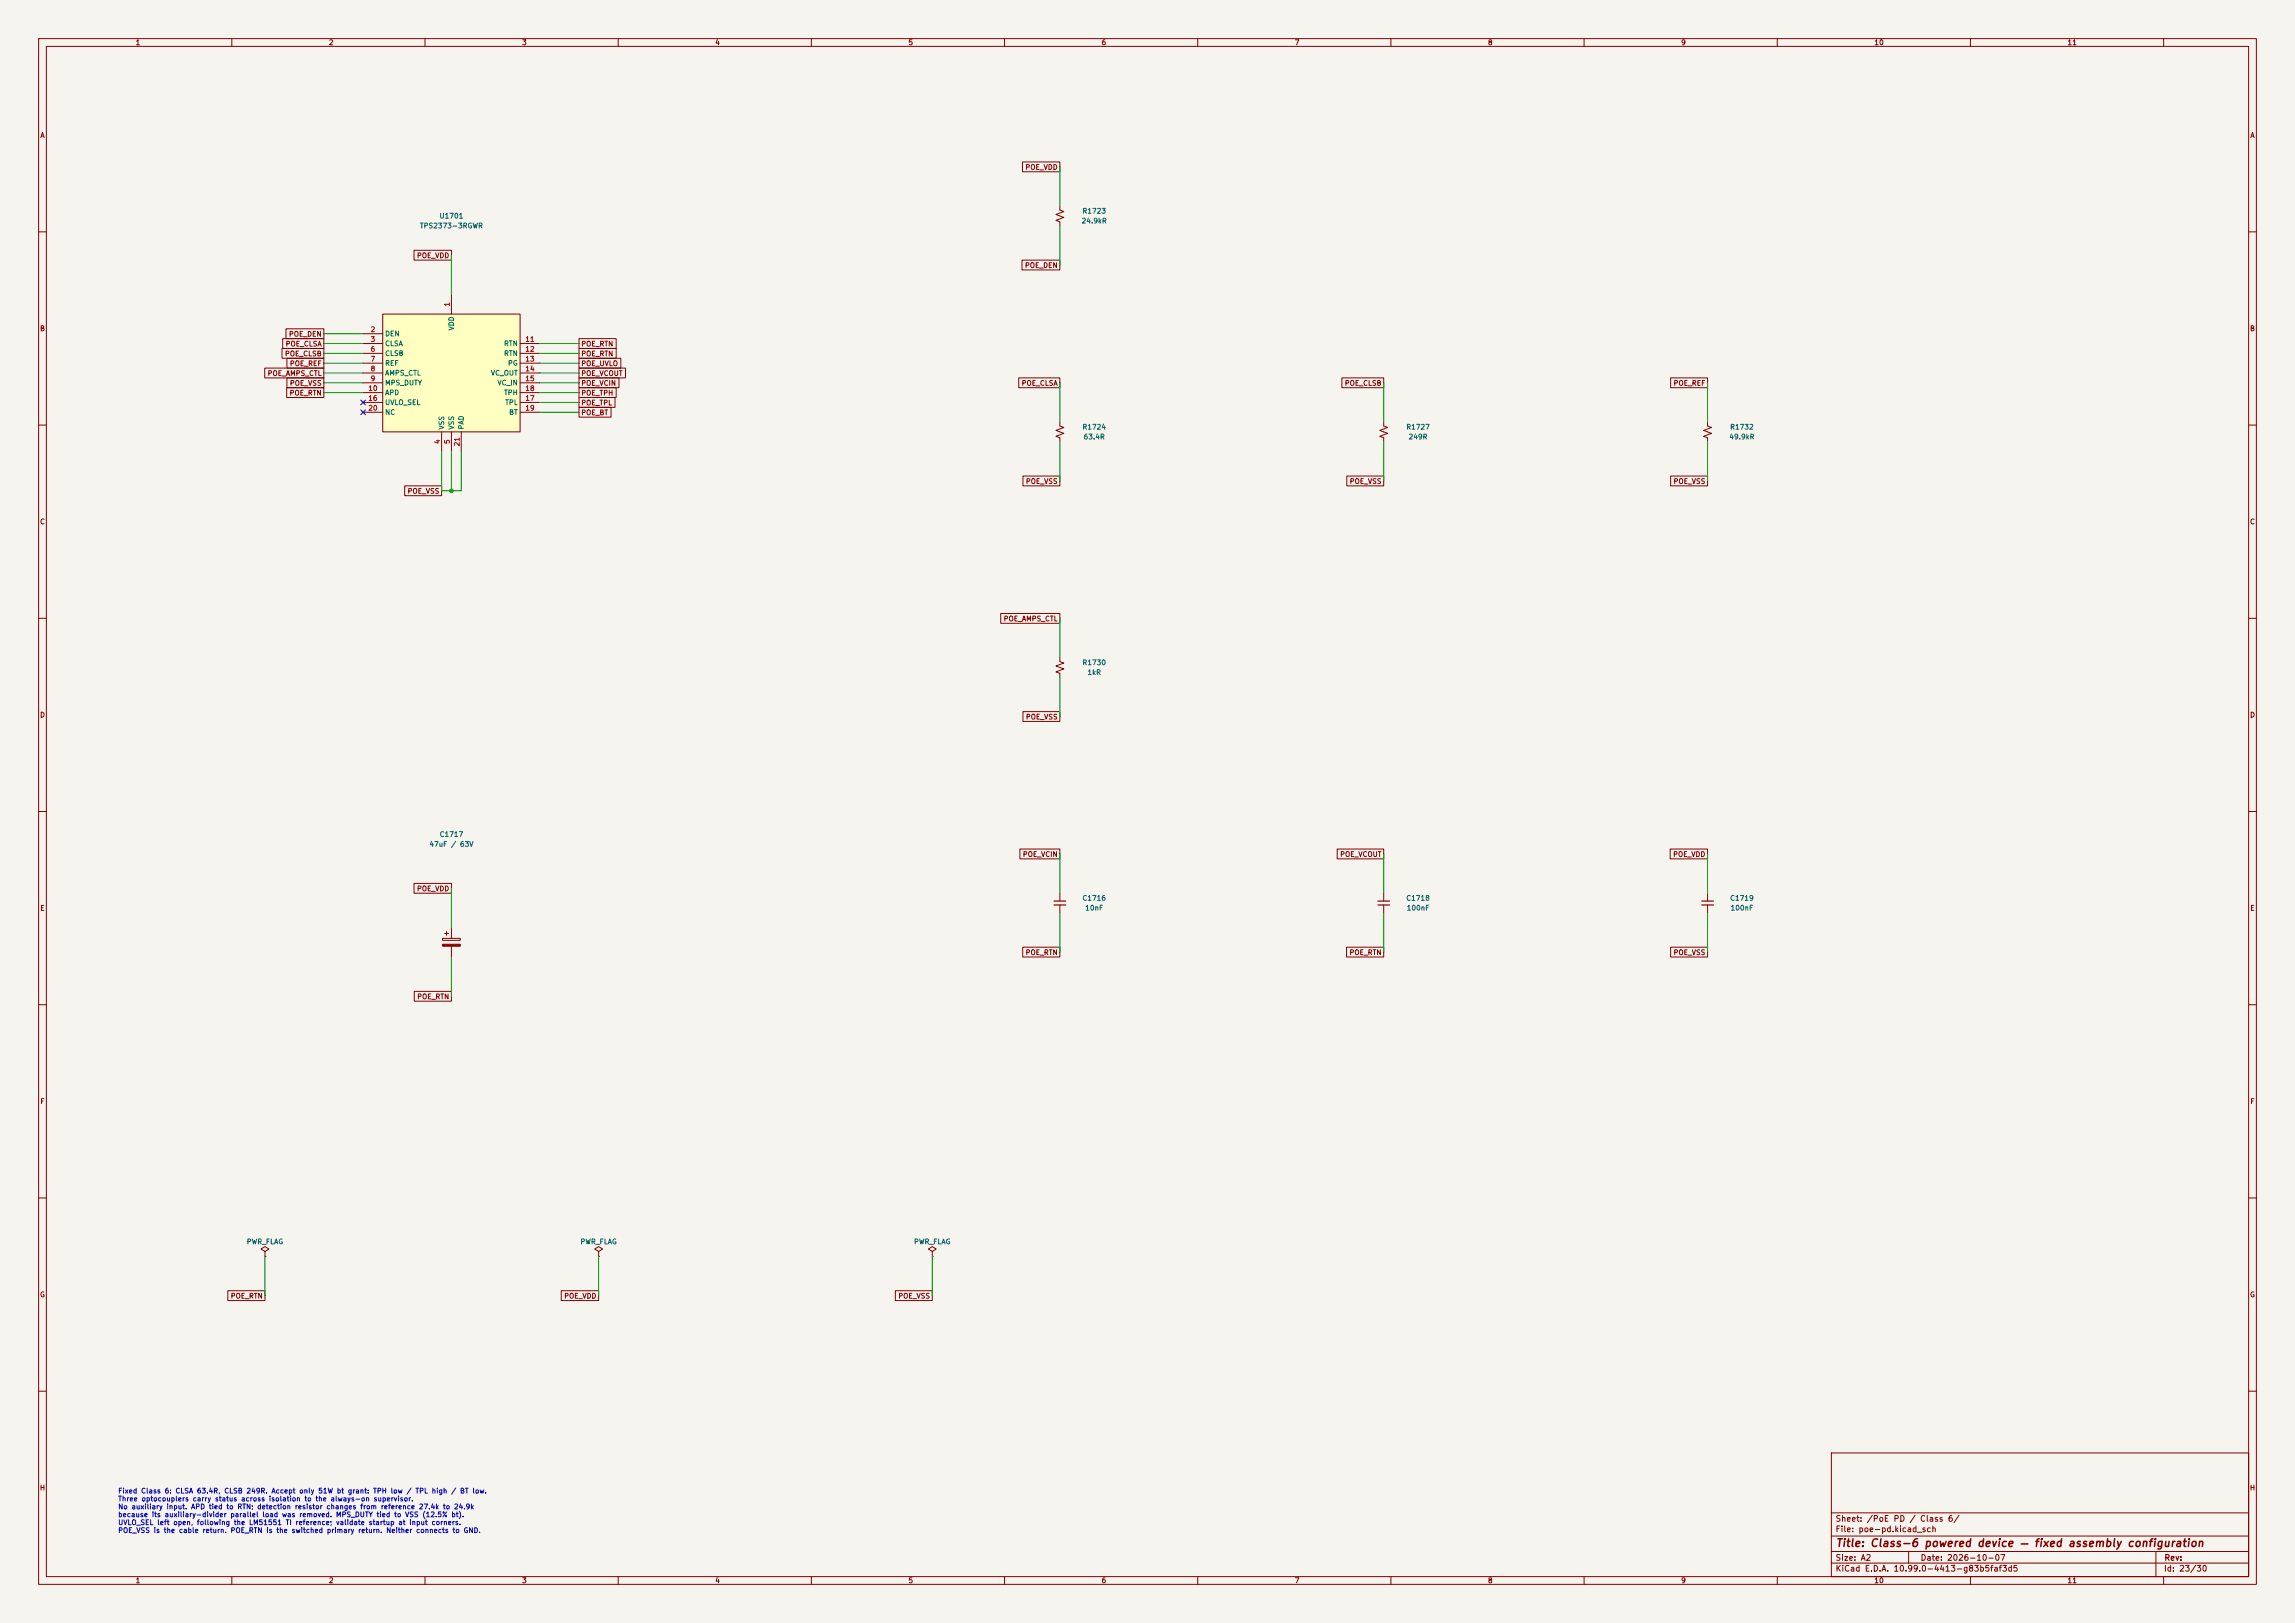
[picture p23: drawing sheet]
<svg xmlns="http://www.w3.org/2000/svg" width="594mm" height="420mm" viewBox="0 0 594 420" stroke-linecap="round" stroke-linejoin="round" font-family="sans-serif">
<defs><g id="words">
<text font-size="2" fill="#840000" x="475" y="400.8">Title: Class-6 powered device — fixed assembly configuration</text>
<g font-size="1.5" fill="#840000">
<text x="475" y="394.1">Sheet: /PoE PD / Class 6/</text>
<text x="475" y="396.8">File: poe-pd.kicad_sch</text>
<text x="475" y="407">KiCad E.D.A. 10.99.0-4413-g83b5faf3d5</text>
<text x="475" y="404.2">Size: A2</text>
<text x="497" y="404.2">Date: 2026-10-07</text>
<text x="560" y="407">Id: 23/30</text>
<text x="560.1" y="404.2">Rev:</text>
</g>
<g font-size="1.3" fill="#840000">
<text x="35" y="12">1</text>
<text x="85" y="12">2</text>
<text x="135" y="12">3</text>
<text x="185" y="12">4</text>
<text x="235" y="12">5</text>
<text x="285" y="12">6</text>
<text x="335" y="12">7</text>
<text x="385" y="12">8</text>
<text x="435" y="12">9</text>
<text x="485" y="12">10</text>
<text x="535" y="12">11</text>
<text x="10.3" y="36">A</text>
<text x="582.3" y="36">A</text>
<text x="265.3" y="44.2">POE_VDD</text>
<text x="107.8" y="67.1">POE_VDD</text>
<text x="265.1" y="69.6">POE_DEN</text>
<text x="10.2" y="86">B</text>
<text x="73.8" y="90">POE_CLSA</text>
<text x="74.6" y="87.4">POE_DEN</text>
<text x="150.3" y="90">POE_RTN</text>
<text x="582.2" y="86">B</text>
<text x="73.6" y="92.5">POE_CLSB</text>
<text x="74.9" y="95">POE_REF</text>
<text x="150.3" y="95">POE_UVLO</text>
<text x="150.3" y="92.5">POE_RTN</text>
<text x="69.1" y="97.6">POE_AMPS_CTL</text>
<text x="74.9" y="100.1">POE_VSS</text>
<text x="150.3" y="97.6">POE_VCOUT</text>
<text x="150.3" y="100.1">POE_VCIN</text>
<text x="264.3" y="100.1">POE_CLSA</text>
<text x="347.9" y="100.1">POE_CLSB</text>
<text x="433" y="100.1">POE_REF</text>
<text x="74.8" y="102.7">POE_RTN</text>
<text x="150.3" y="105.2">POE_TPL</text>
<text x="150.3" y="102.7">POE_TPH</text>
<text x="150.3" y="107.7">POE_BT</text>
<text x="265.4" y="125.5">POE_VSS</text>
<text x="349.2" y="125.5">POE_VSS</text>
<text x="433" y="125.5">POE_VSS</text>
<text x="105.4" y="128.1">POE_VSS</text>
<text x="10.2" y="136">C</text>
<text x="582.2" y="136">C</text>
<text x="259.6" y="161.1">POE_AMPS_CTL</text>
<text x="10.2" y="186">D</text>
<text x="582.2" y="186">D</text>
<text x="265.4" y="186.5">POE_VSS</text>
<text x="264.6" y="222">POE_VCIN</text>
<text x="346.7" y="222">POE_VCOUT</text>
<text x="432.9" y="222">POE_VDD</text>
<text x="107.8" y="230.9">POE_VDD</text>
<text x="10.3" y="236">E</text>
<text x="582.3" y="236">E</text>
<text x="265.3" y="247.4">POE_RTN</text>
<text x="349.2" y="247.4">POE_RTN</text>
<text x="433" y="247.4">POE_VSS</text>
<text x="107.9" y="258.9">POE_RTN</text>
<text x="10.3" y="286">F</text>
<text x="582.3" y="286">F</text>
<text x="10.2" y="336">G</text>
<text x="582.2" y="336">G</text>
<text x="59.6" y="336.3">POE_RTN</text>
<text x="145.9" y="336.3">POE_VDD</text>
<text x="232.4" y="336.3">POE_VSS</text>
<text x="10.2" y="386">H</text>
<text x="582.2" y="386">H</text>
<text x="35" y="410">1</text>
<text x="85" y="410">2</text>
<text x="135" y="410">3</text>
<text x="185" y="410">4</text>
<text x="235" y="410">5</text>
<text x="285" y="410">6</text>
<text x="335" y="410">7</text>
<text x="385" y="410">8</text>
<text x="435" y="410">9</text>
<text x="485" y="410">10</text>
<text x="535" y="410">11</text>
</g>
<g font-size="1.3" fill="#006464">
<text x="108.5" y="59.4">TPS2373-3RGWR</text>
<text x="113.6" y="56.8">U1701</text>
<text x="279.8" y="58.1">24.9kR</text>
<text x="280" y="55.6">R1723</text>
<text x="99.5" y="87.3">DEN</text>
<text x="99.5" y="89.9">CLSA</text>
<text x="117.8" y="85.6" transform="rotate(-90 117.8 85.6)">VDD</text>
<text x="130.3" y="89.9">RTN</text>
<text x="99.5" y="92.4">CLSB</text>
<text x="99.5" y="94.9">REF</text>
<text x="130.3" y="92.4">RTN</text>
<text x="131.3" y="94.9">PG</text>
<text x="99.5" y="97.5">AMPS_CTL</text>
<text x="99.5" y="100">MPS_DUTY</text>
<text x="126.9" y="97.5">VC_OUT</text>
<text x="128.6" y="100">VC_IN</text>
<text x="99.5" y="102.6">APD</text>
<text x="99.5" y="105.1">UVLO_SEL</text>
<text x="99.5" y="107.6">NC</text>
<text x="130.3" y="102.6">TPH</text>
<text x="130.6" y="105.1">TPL</text>
<text x="131.6" y="107.6">BT</text>
<text x="115.3" y="111.3" transform="rotate(-90 115.3 111.3)">VSS</text>
<text x="117.8" y="111.3" transform="rotate(-90 117.8 111.3)">VSS</text>
<text x="120.3" y="111.3" transform="rotate(-90 120.3 111.3)">PAD</text>
<text x="280" y="111.5">R1724</text>
<text x="280.3" y="114">63.4R</text>
<text x="363.8" y="111.5">R1727</text>
<text x="364.5" y="114">249R</text>
<text x="447.5" y="114">49.9kR</text>
<text x="447.7" y="111.5">R1732</text>
<text x="280" y="172.4">R1730</text>
<text x="281.3" y="175">1kR</text>
<text x="111" y="219.4">47uF / 63V</text>
<text x="113.7" y="216.9">C1717</text>
<text x="280" y="233.4">C1716</text>
<text x="363.8" y="233.4">C1718</text>
<text x="447.7" y="233.4">C1719</text>
<text x="280.8" y="235.9">10nF</text>
<text x="364" y="235.9">100nF</text>
<text x="447.8" y="235.9">100nF</text>
<text x="63.7" y="322.3">PWR_FLAG</text>
<text x="150.1" y="322.3">PWR_FLAG</text>
<text x="236.5" y="322.3">PWR_FLAG</text>
</g>
<g font-size="1.3" fill="#a90000">
<text x="116.7" y="79.5" transform="rotate(-90 116.7 79.5)">1</text>
<text x="95.8" y="86.2">2</text>
<text x="95.8" y="88.8">3</text>
<text x="135.8" y="88.8">11</text>
<text x="95.8" y="91.3">6</text>
<text x="95.8" y="93.8">7</text>
<text x="135.8" y="91.3">12</text>
<text x="135.8" y="93.8">13</text>
<text x="95.2" y="101.5">10</text>
<text x="95.8" y="96.4">8</text>
<text x="95.8" y="98.9">9</text>
<text x="135.8" y="96.4">14</text>
<text x="135.8" y="98.9">15</text>
<text x="135.8" y="101.5">18</text>
<text x="95.2" y="104">16</text>
<text x="95.2" y="106.5">20</text>
<text x="135.8" y="104">17</text>
<text x="135.8" y="106.5">19</text>
<text x="114.2" y="115" transform="rotate(-90 114.2 115)">4</text>
<text x="116.7" y="115" transform="rotate(-90 116.7 115)">5</text>
<text x="119.2" y="115.6" transform="rotate(-90 119.2 115.6)">21</text>
</g>
<g font-size="1.3" fill="#0000c2">
<text x="30.5" y="386.8">Fixed Class 6: CLSA 63.4R, CLSB 249R. Accept only 51W bt grant: TPH low / TPL high / BT low.</text>
<text x="30.5" y="388.8">Three optocouplers carry status across isolation to the always-on supervisor.</text>
<text x="30.5" y="390.9">No auxiliary input. APD tied to RTN; detection resistor changes from reference 27.4k to 24.9k</text>
<text x="30.5" y="392.9">because its auxiliary-divider parallel load was removed. MPS_DUTY tied to VSS (12.5% bt).</text>
<text x="30.5" y="394.9">UVLO_SEL left open, following the LM51551 TI reference; validate startup at input corners.</text>
<text x="30.5" y="397">POE_VSS is the cable return. POE_RTN is the switched primary return. Neither connects to GND.</text>
</g>
</g></defs>
<path d="M0 0h594v420h-594z" fill="#f5f4ef" stroke="#f5f4ef" stroke-width=".26"/>
<g fill="none" stroke="#840000" stroke-width=".26">
<path d="M10 10h574v400h-574zM12 12h570v396h-570zM60 10v2M110 10v2M160 10v2M210 10v2M260 10v2M310 10v2M360 10v2M410 10v2M460 10v2M510 10v2"/>
<path d="M560 10v2M274.3 53.3v1.1l1 .3-2 .8 2 .8-2 .7 1 .4v1M10 60h2M582 60h2M10 110h2M274.3 109.2v1l1 .4-2 .8 2 .7-2 .8 1 .4v1M442 109.2v1l1 .4-2.1 .8 2.1 .7-2.1 .8 1.1 .4v1M582 110h2M10 160h2M274.3 170.2v1l1 .4-2 .7 2 .8-2 .8 1 .3v1.1M582 160h2M10 210h2"/>
<path d="M582 210h2M274.3 231.1v2.1M274.3 234.2v2M10 260h2M582 260h2M10 310h2M582 310h2M154.9 323.9l1.1-.7-1.1-.6-1 .6 1 .7v1.2M154.9 325.1h.1M241.3 323.9l1-.7-1-.6-1 .6 1 .7v1.2M241.3 325.1h.1M10 360h2"/>
<path d="M474 376h108v32h-108zM582 360h2M474 397.5h108M474 391.5h108M60 408v2M110 408v2M160 408v2M210 408v2M260 408v2M310 408v2M360 408v2M410 408v2"/>
<path d="M460 408v2M474 404.5h108M474 401.5h108M494 401.5v3M510 408v2M558 401.5v6.5M560 408v2"/>
</g>
<path d="M272.8 233.2h3M272.8 234.2h3" fill="none" stroke="#840000" stroke-width=".3"/>
<path d="M99.1 81.3h35.5v30.5h-35.5z" fill="#ffffc2"/>
<g fill="none" stroke="#840000" stroke-width=".26">
<path d="M264.6 41.9h9.7v2.6h-9.7zM107.2 64.8h9.6v2.5h-9.6zM116.8 76.2v5.1M264.5 67.3h9.8v2.6h-9.8zM68.5 95.2h15.3v2.6h-15.3zM73 90.2h10.8v2.5h-10.8zM73.2 87.6h10.6v2.6h-10.6zM74 85.1h9.8v2.5h-9.8zM74.3 97.8h9.5v2.5h-9.5zM74.3 92.7h9.5v2.6h-9.5zM94 86.4h5.1M94 88.9h5.1"/>
<path d="M94 91.4h5.1M94 94h5.1M94 96.5h5.1M94 99.1h5.1M99.1 81.3h35.5v30.5h-35.5zM134.6 88.9h5.1M134.6 91.4h5.1M134.6 94h5.1M134.6 96.5h5.1M134.6 99.1h5.1M149.9 95.2h12v2.6h-12zM149.9 92.7h10.8v2.6h-10.8z"/>
<path d="M149.9 90.2h9.6v2.5h-9.6zM149.9 97.8h10.3v2.5h-10.3zM149.9 87.6h9.6v2.6h-9.6zM263.7 97.8h10.6v2.5h-10.6zM347.3 97.8h10.8v2.5h-10.8zM432.4 97.8h9.6v2.5h-9.6zM74.2 100.3h9.6v2.6h-9.6zM94 101.6h5.1M94 104.1h5.1M94 106.7h5.1M114.3 111.8v5M116.8 111.8v5"/>
<path d="M119.4 111.8v5M134.6 101.6h5.1M134.6 104.1h5.1M134.6 106.7h5.1M149.9 102.9h9.3v2.5h-9.3zM149.9 100.3h9.6v2.6h-9.6zM149.9 105.4h8.2v2.6h-8.2zM358.1 109.2v1l1.1 .4-2.1 .8 2.1 .7-2.1 .8 1 .4v1M104.7 125.7h9.6v2.6h-9.6zM264.8 123.2h9.5v2.5h-9.5zM348.6 123.2h9.5v2.5h-9.5zM432.4 123.2h9.6v2.5h-9.6z"/>
<path d="M259 158.7h15.3v2.6h-15.3zM264.8 184.1h9.5v2.6h-9.5zM264 219.7h10.3v2.6h-10.3zM346.1 219.7h12v2.6h-12zM432.3 219.7h9.7v2.6h-9.7zM107.2 228.6h9.6v2.5h-9.6zM358.1 231.1v2.1M358.1 234.2v2M442 231.1v2.1M442 234.2v2M107.2 256.5h9.6v2.6h-9.6zM114.6 242.8h4.5v.5h-4.5z"/>
<path d="M115.1 241.6h1M115.6 241v1.1M116.8 240v2.8M116.8 244.9v2.8M264.7 245.1h9.6v2.6h-9.6zM348.5 245.1h9.6v2.6h-9.6zM432.4 245.1h9.6v2.6h-9.6zM59 334h9.6v2.6h-9.6zM68.6 323.9l1-.7-1-.6-1 .6 1 .7v1.2M68.6 325.1h.1M145.3 334h9.6v2.6h-9.6zM231.7 334h9.6v2.6h-9.6z"/>
</g>
<path d="M114.6 244.3h4.5v.6h-4.5z" fill="#840000" stroke="#840000" stroke-width=".26"/>
<path d="M356.6 233.2h3.1M356.6 234.2h3.1M440.4 233.2h3.1M440.4 234.2h3.1" fill="none" stroke="#840000" stroke-width=".3"/>
<g fill="none" stroke="#009600" stroke-width=".26">
<path d="M274.3 43.2v10.1M274.3 58.4v10.2M116.8 66v10.2M83.8 99.1h10.2M83.8 96.5h10.2M83.8 91.4h10.2M83.8 94h10.2M83.8 88.9h10.2M83.8 86.4h10.2M139.7 99.1h10.2M139.7 96.5h10.2M139.7 91.4h10.2"/>
<path d="M139.7 94h10.2M139.7 88.9h10.2M274.3 99.1v10.1M358.1 99.1v10.1M442 99.1v10.1M83.8 101.6h10.2M114.3 116.8v10.2h5.1v-10.2M116.8 116.8v10.2M139.7 106.7h10.2M139.7 101.6h10.2M139.7 104.1h10.2M274.3 114.3v10.2"/>
<path d="M358.1 114.3v10.2M442 114.3v10.2M274.3 160v10.2M274.3 175.3v10.1M116.8 229.9v10.1M274.3 221v10.1M274.3 236.2v10.2M358.1 221v10.1M358.1 236.2v10.2M442 221v10.1M442 236.2v10.2M116.8 247.7v10.1"/>
<path d="M68.6 325.1v10.2M154.9 325.1v10.2M241.3 325.1v10.2"/>
</g>
<path d="M93.4 103.5l1.2 1.2M93.4 106.1l1.2 1.2M94.6 103.5l-1.2 1.2M94.6 106.1l-1.2 1.2" fill="none" stroke="#000084" stroke-width=".26"/>
<circle cx="116.8" cy="127" r=".46" fill="#009600" stroke="#009600" stroke-width=".26"/>
<use href="#words"/>
</svg>
